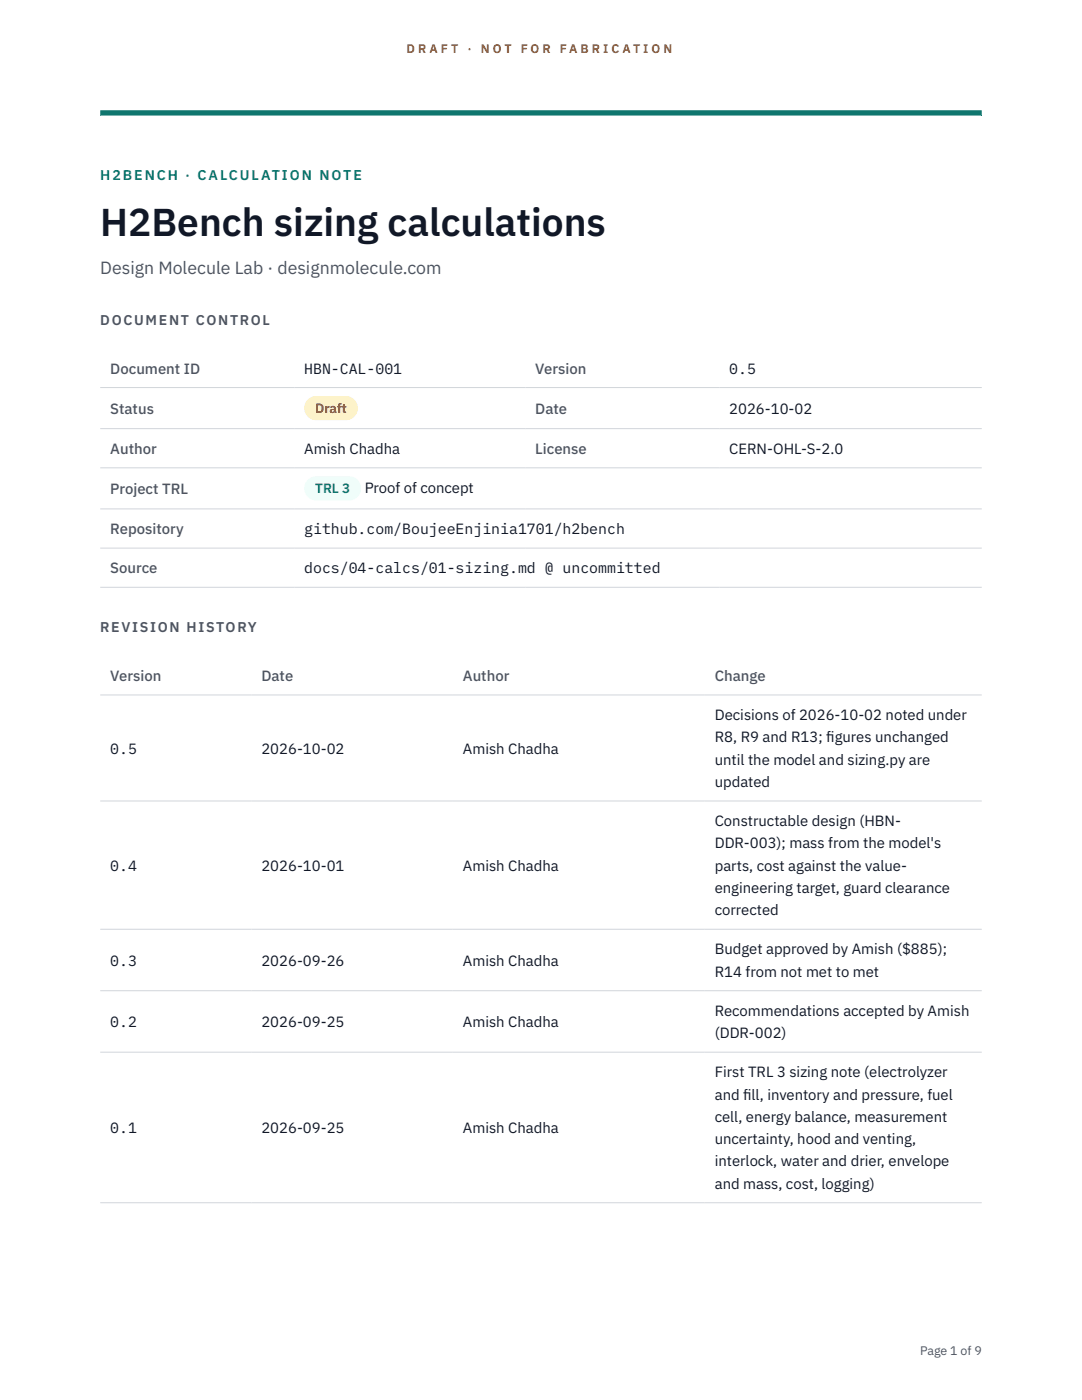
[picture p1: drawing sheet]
<svg xmlns="http://www.w3.org/2000/svg" width="216mm" height="279mm" viewBox="0 0 216 279" stroke-linecap="round" stroke-linejoin="round" font-family="sans-serif">
<defs><g id="words">
<text font-size="7.8" fill="#111827" x="20" y="47.1">H2Bench sizing calculations</text>
<text font-size="3.5" fill="#4b5563" x="20" y="54.6">Design Molecule Lab · designmolecule.com</text>
<g font-size="3" fill="#4b5563">
<text x="22" y="74.5">Document ID</text>
<text x="106.8" y="74.5">Version</text>
<text x="22" y="82.6">Status</text>
<text x="106.8" y="82.6">Date</text>
<text x="22" y="90.6">Author</text>
<text x="106.8" y="90.6">License</text>
<text x="22" y="98.6">Project TRL</text>
<text x="22" y="106.6">Repository</text>
<text x="22" y="114.4">Source</text>
<text x="22" y="135.9">Version</text>
<text x="52.2" y="135.9">Date</text>
<text x="92.4" y="135.9">Author</text>
<text x="142.6" y="135.9">Change</text>
</g>
<g font-size="3" fill="#111827">
<text x="60.7" y="74.5">HBN-CAL-001</text>
<text x="145.5" y="74.5">0.5</text>
<text x="145.5" y="82.6">2026-10-02</text>
<text x="60.7" y="90.6">Amish Chadha</text>
<text x="145.5" y="90.6">CERN-OHL-S-2.0</text>
<text x="72.8" y="98.5">Proof of concept</text>
<text x="60.7" y="106.6">github.com/BoujeeEnjinia1701/h2bench</text>
<text x="60.7" y="114.4">docs/04-calcs/01-sizing.md @ uncommitted</text>
<text x="142.6" y="143.7">Decisions of 2026-10-02 noted under</text>
<text x="142.6" y="148.2">R8, R9 and R13; f</text>
<text x="164.9" y="148.2">igures unchanged</text>
<text x="22" y="150.4">0.5</text>
<text x="52.2" y="150.4">2026-10-02</text>
<text x="92.4" y="150.4">Amish Chadha</text>
<text x="142.6" y="152.6">until the model and sizing.py are</text>
<text x="142.6" y="157.1">updated</text>
<text x="142.6" y="164.9">Constructable design (HBN-</text>
<text x="22" y="173.8">0.4</text>
<text x="52.2" y="173.8">2026-10-01</text>
<text x="92.4" y="173.8">Amish Chadha</text>
<text x="142.6" y="169.3">DDR-003); mass from the model's</text>
<text x="142.6" y="173.8">parts, cost against the value-</text>
<text x="142.6" y="178.2">engineering target, guard clearance</text>
<text x="142.6" y="182.7">corrected</text>
<text x="142.6" y="190.5">Budget approved by Amish ($885);</text>
<text x="22" y="192.7">0.3</text>
<text x="52.2" y="192.7">2026-09-26</text>
<text x="92.4" y="192.7">Amish Chadha</text>
<text x="142.6" y="194.9">R14 from not met to met</text>
<text x="142.6" y="202.7">Recommendations accepted by Amish</text>
<text x="22" y="205">0.2</text>
<text x="52.2" y="205">2026-09-25</text>
<text x="92.4" y="205">Amish Chadha</text>
<text x="142.6" y="207.2">(DDR-002)</text>
<text x="142.6" y="215">First TRL 3 sizing note (electrolyzer</text>
<text x="142.6" y="219.5">and f</text>
<text x="148.3" y="219.5">ill, inventory and pressure, fuel</text>
<text x="22" y="226.1">0.1</text>
<text x="52.2" y="226.1">2026-09-25</text>
<text x="92.4" y="226.1">Amish Chadha</text>
<text x="142.6" y="223.9">cell, energy balance, measurement</text>
<text x="142.6" y="228.3">uncertainty, hood and venting,</text>
<text x="142.6" y="232.8">interlock, water and drier, envelope</text>
<text x="142.6" y="237.2">and mass, cost, logging)</text>
</g>
<text font-size="2.8" fill="#0f766e" x="20" y="36">H2BENCH · CALCULATION NOTE</text>
<g font-size="2.8" fill="#4b5563">
<text x="20" y="64.8">DOCUMENT CONTROL</text>
<text x="20" y="126.2">REVISION HISTORY</text>
</g>
<text font-size="2.7" fill="#92400e" x="62.9" y="82.5">Draft</text>
<text font-size="2.7" fill="#0f766e" x="62.9" y="98.5">TRL 3</text>
<g font-size="2.5" fill="#b45309">
<text x="81.1" y="10.5">D R A F T</text>
<text x="93.3" y="10.5">·</text>
<text x="95.9" y="10.5">N O T</text>
<text x="103.9" y="10.5">F O R</text>
<text x="111.7" y="10.5">F A B R I C A T I O N</text>
</g>
<text font-size="2.5" fill="#4b5563" x="183.6" y="270.3">Page 1 of 9</text>
</g></defs>
<path d="M20 23.1h175.9zM20 22h175.9v1.1h-175.9z" fill-rule="evenodd" fill="#0f766e"/>
<path d="M20 77.3h175.9M20 85.5h175.9M20 93.4h175.9M20 101.6h175.9M20 109.4h175.9M20 117.2h175.9M20 138.7h175.9M20 159.9h175.9M20 185.5h175.9M20 197.7h175.9M20 210h175.9M20 240h175.9" fill="none" stroke="#d1d5db" stroke-width=".2"/>
<path d="M60.7 79h10.7v4.9h-10.7z" fill="#fef3c7"/>
<path d="M60.7 95.1h11.4v4.8h-11.4z" fill="#f0fdfa"/>
<use href="#words"/>
</svg>
